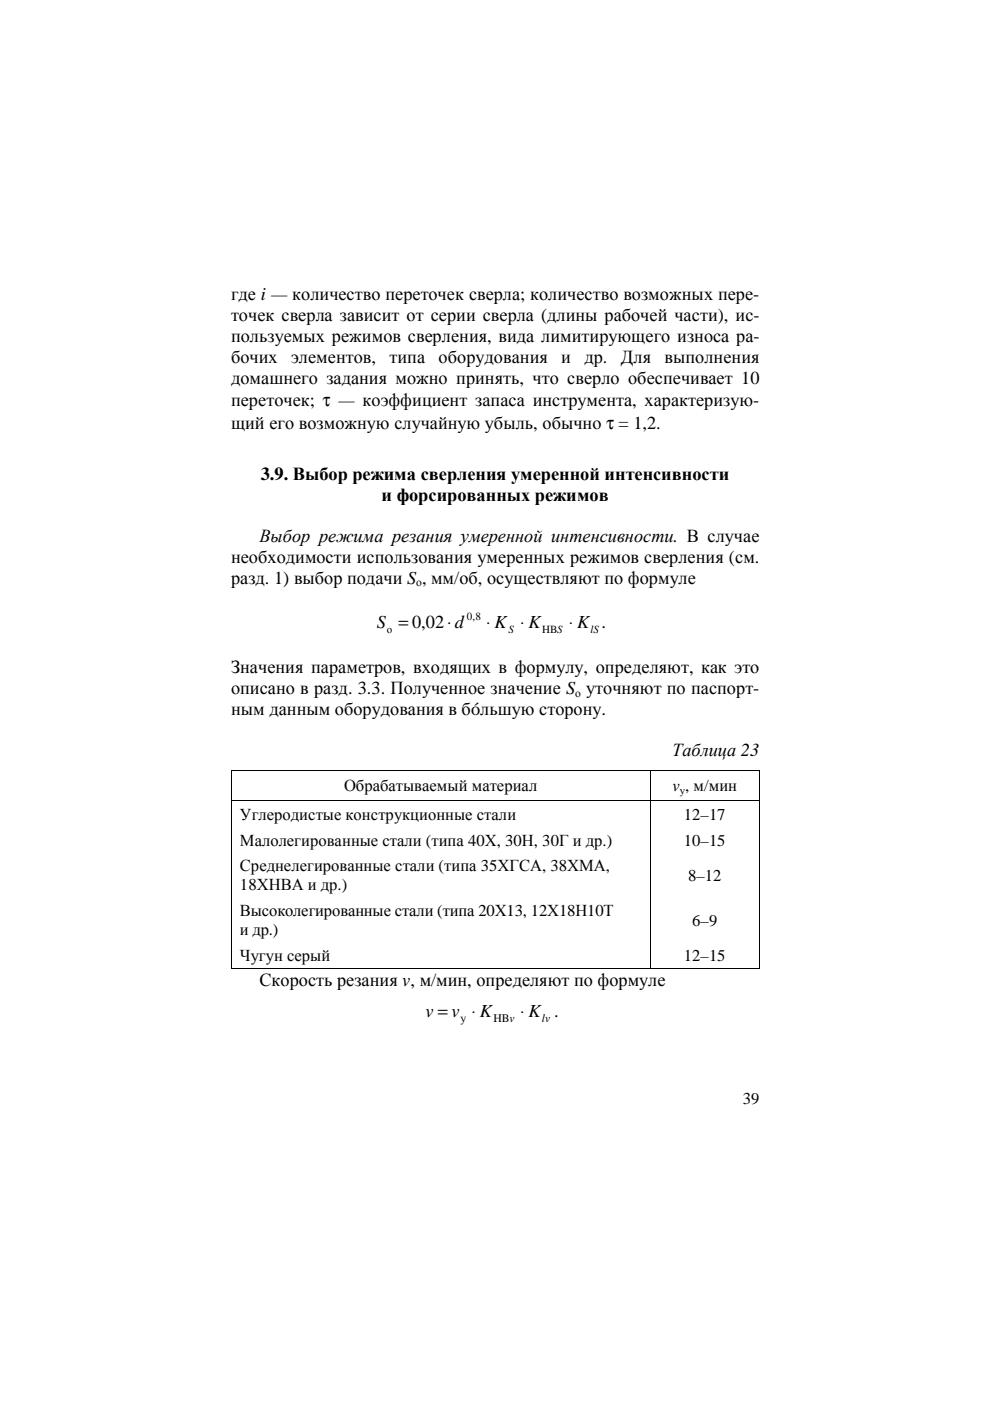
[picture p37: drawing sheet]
<svg xmlns="http://www.w3.org/2000/svg" width="210mm" height="297mm" viewBox="0 0 210 297" stroke-linecap="round" stroke-linejoin="round" font-family="sans-serif">
<defs><g id="words">
<g font-size="3.9">
<text x="49" y="63.5">где i — количество переточек сверла; количество возможных пере-</text>
<text x="49" y="68">точек сверла зависит от серии сверла (длины рабочей части), ис-</text>
<text x="49" y="72.4">пользуемых режимов сверления, вида лимитирующего износа ра-</text>
<text x="49" y="76.9">бочих</text>
<text x="61.7" y="76.9">элементов,</text>
<text x="82.6" y="76.9">типа</text>
<text x="93" y="76.9">оборудования</text>
<text x="119" y="76.9">и</text>
<text x="123.9" y="76.9">др.</text>
<text x="131.7" y="76.9">Для</text>
<text x="140.9" y="76.9">выполнения</text>
<text x="49" y="81.4">домашнего задания можно принять, что сверло обеспечивает 10</text>
<text x="49" y="86.1">переточек; τ — коэффициент запаса инструмента, характеризую-</text>
<text x="49" y="90.9">щий его возможную случайную убыль, обычно τ = 1,2.</text>
<text x="55.3" y="101.8">3.9. Выбор режима сверления умеренной интенсивности</text>
<text x="80.9" y="106.3">и форсированных режимов</text>
<text x="49" y="119.3">необходимости использования умеренных режимов сверления (см.</text>
<text x="55" y="114.9">Выбор режима резания умеренной интенсивности. В случае</text>
<text x="49" y="123.8">разд. 1) выбор подачи S , мм/об, осуществляют по формуле</text>
<text x="79.9" y="133.1">S = 0,02⋅ d</text>
<text x="103.1" y="133.1">⋅ K ⋅ K</text>
<text x="120.6" y="133.1">⋅ K .</text>
<text x="49" y="142.7">Значения параметров, входящих в формулу, определяют, как это</text>
<text x="49" y="147.2">описано в разд. 3.3. Полученное значение S уточняют по паспорт-</text>
<text x="49" y="151.6">ным данным оборудования в бóльшую сторону.</text>
<text x="142.5" y="160.3">Таблица 23</text>
<text x="55" y="209">Скорость резания v, м/мин, определяют по формуле</text>
<text x="90.2" y="215.6">v = v ⋅ K</text>
<text x="110.3" y="215.6">⋅ K .</text>
</g>
<g font-size="3.5">
<text x="72.9" y="167.8">Обрабатываемый материал</text>
<text x="142.6" y="167.8">v , м/мин</text>
<text x="50.9" y="173.8">Углеродистые конструкционные стали</text>
<text x="145" y="173.8">12–17</text>
<text x="50.9" y="179.3">Малолегированные стали (типа 40Х, 30Н, 30Г и др.)</text>
<text x="145" y="179.3">10–15</text>
<text x="50.9" y="184.7">Среднелегированные стали (типа 35ХГСА, 38ХМА,</text>
<text x="50.9" y="188.8">18ХНВА и др.)</text>
<text x="145.9" y="186.8">8–12</text>
<text x="50.9" y="194.3">Высоколегированные стали (типа 20Х13, 12Х18Н10Т</text>
<text x="146.8" y="196.3">6–9</text>
<text x="50.9" y="203.8">Чугун серый</text>
<text x="50.9" y="198.3">и др.)</text>
<text x="145" y="203.8">12–15</text>
<text x="157.5" y="234.1">39</text>
</g>
<g font-size="2.5">
<text x="97.6" y="216.6">у</text>
<text x="104.6" y="216.6">HBv</text>
<text x="114.9" y="216.6">lv</text>
</g>
<g font-size="2.4">
<text x="88.3" y="124.3">о</text>
<text x="122" y="147.7">о</text>
</g>
<g font-size="2.3">
<text x="99" y="131.4">0,8</text>
<text x="82" y="134.1">о</text>
<text x="107.8" y="134.1">S</text>
<text x="114.9" y="134.1">HBS</text>
<text x="125.2" y="134.1">lS</text>
<text x="144.1" y="168.3">у</text>
</g>
</g></defs>
<path d="M48.9 163.4h.2v.1h-.2zM48.9 169.7h.2v.2h-.2zM137.8 163.4h.2v.1h-.2zM137.8 169.7h.2v.2h-.2zM160.9 163.4h.2v.1h-.2zM160.9 169.7h.2v.2h-.2zM48.9 205.4h.2v.1h-.2zM137.8 205.4h.2v.1h-.2zM160.9 205.4h.2v.1h-.2z" fill="#000"/>
<path d="M49 163.5v6.2M49 169.9v35.5M49.1 163.4h88.7M49.1 169.8h88.7M137.9 163.5v6.2M137.9 169.9v35.5M138 163.4h22.9M138 169.8h22.9M161 163.5v6.2M161 169.9v35.5M49.1 205.4h88.7M138 205.4h22.9" fill="none" stroke="#000" stroke-width=".21"/>
<use href="#words"/>
</svg>
